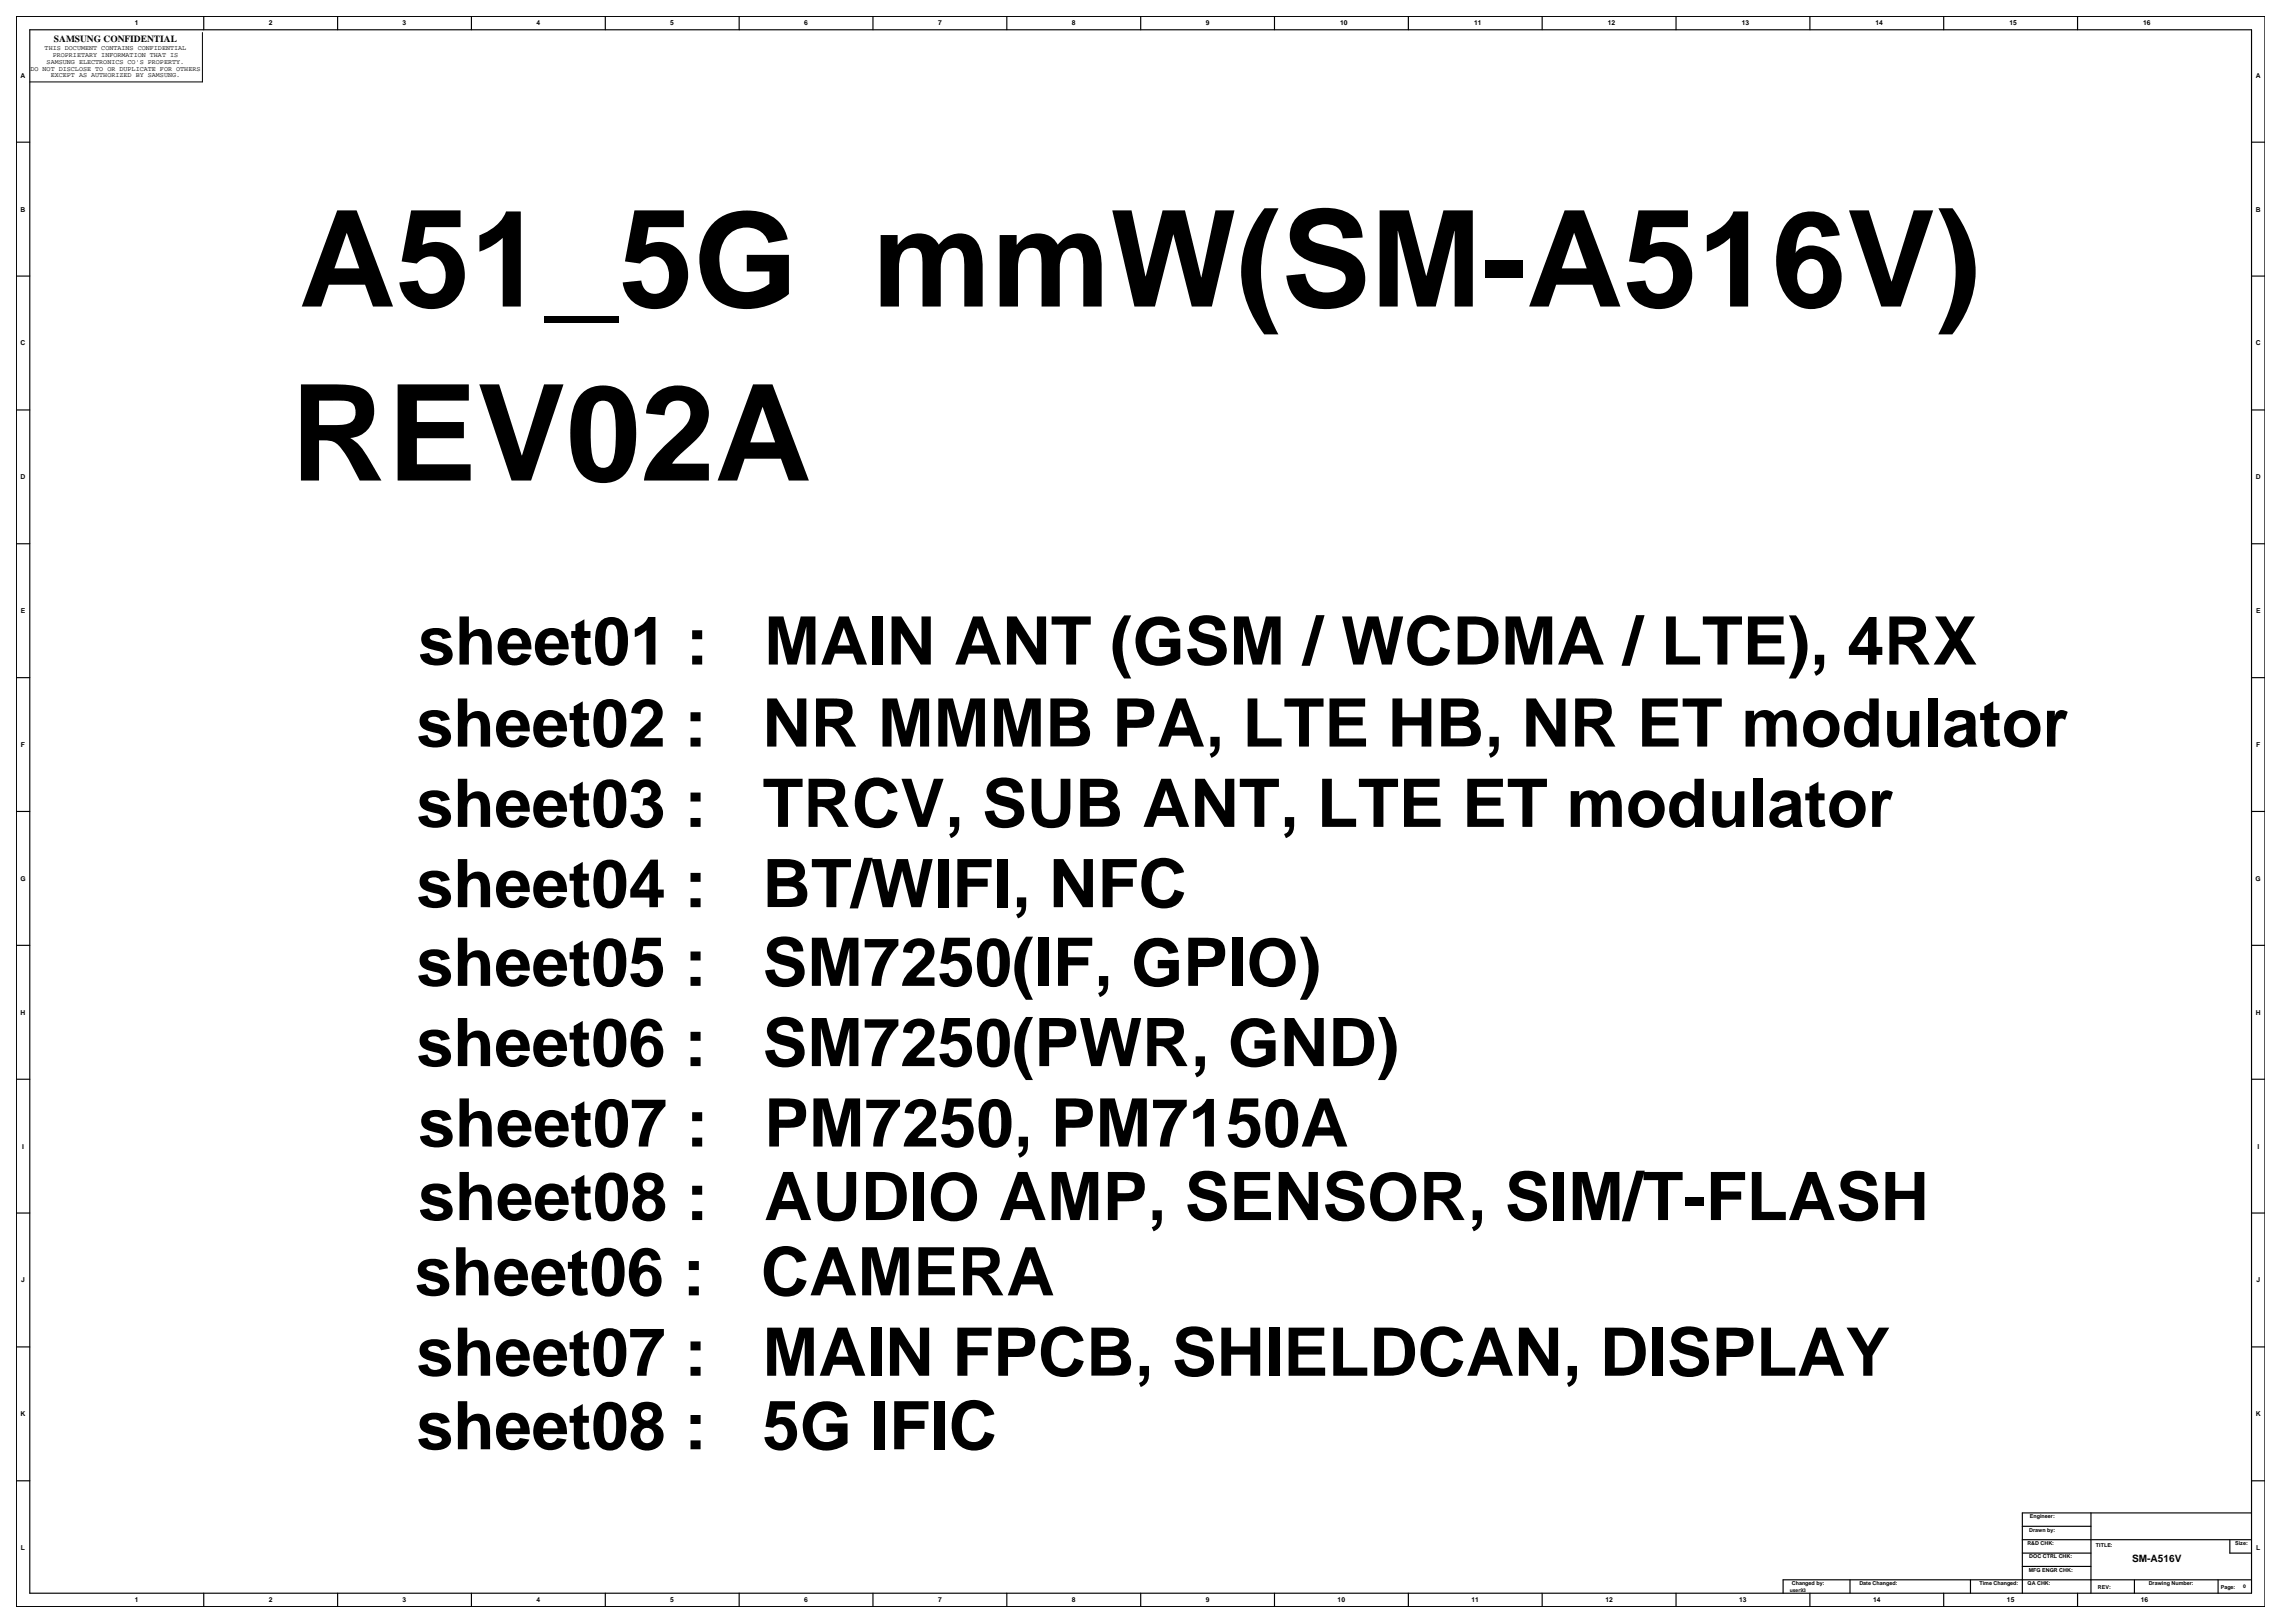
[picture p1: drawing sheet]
<svg xmlns="http://www.w3.org/2000/svg" width="420mm" height="297mm" viewBox="0 0 420 297" stroke-linecap="round" stroke-linejoin="round" font-family="sans-serif">
<defs><g id="words">
<g font-size="24.5">
<text x="54.7" y="56.1">A51_5G mmW(SM-A516V)</text>
<text x="53.2" y="87.9">REV02A</text>
</g>
<g font-size="12.3">
<text x="76.5" y="121.6">sheet01 :</text>
<text x="139.8" y="121.6">MAIN ANT (GSM / WCDMA / LTE), 4RX</text>
<text x="76.2" y="136.6">sheet02 :</text>
<text x="139.5" y="136.6">NR MMMB PA, LTE HB, NR ET modulator</text>
<text x="76.2" y="151.3">sheet03 :</text>
<text x="139.5" y="151.3">TRCV, SUB ANT, LTE ET modulator</text>
<text x="76.2" y="166">sheet04 :</text>
<text x="139.5" y="166">BT/WIFI, NFC</text>
<text x="76.2" y="180.4">sheet05 :</text>
<text x="139.5" y="180.4">SM7250(IF, GPIO)</text>
<text x="76.2" y="195.1">sheet06 :</text>
<text x="139.5" y="195.1">SM7250(PWR, GND)</text>
<text x="76.5" y="209.8">sheet07 :</text>
<text x="139.8" y="209.8">PM7250, PM7150A</text>
<text x="76.5" y="223.3">sheet08 :</text>
<text x="139.8" y="223.3">AUDIO AMP, SENSOR, SIM/T-FLASH</text>
<text x="75.9" y="237">sheet06 :</text>
<text x="139.2" y="237">CAMERA</text>
<text x="76.2" y="251.7">sheet07 :</text>
<text x="139.5" y="251.7">MAIN FPCB, SHIELDCAN, DISPLAY</text>
<text x="76.2" y="265.2">sheet08 :</text>
<text x="139.5" y="265.2">5G IFIC</text>
</g>
<text font-size="1.9" x="390.2" y="285.7">SM-A516V</text>
<text font-size="1.7" x="9.9" y="7.7">SAMSUNG CONFIDENTIAL</text>
<g font-size="1.2">
<text x="24.7" y="4.7">1</text>
<text x="49.2" y="4.7">2</text>
<text x="73.7" y="4.7">3</text>
<text x="98.2" y="4.7">4</text>
<text x="122.7" y="4.7">5</text>
<text x="147.2" y="4.7">6</text>
<text x="171.7" y="4.7">7</text>
<text x="196.2" y="4.7">8</text>
<text x="220.7" y="4.7">9</text>
<text x="245.3" y="4.7">10</text>
<text x="269.8" y="4.7">11</text>
<text x="294.3" y="4.7">12</text>
<text x="318.7" y="4.7">13</text>
<text x="343.2" y="4.7">14</text>
<text x="367.7" y="4.7">15</text>
<text x="392.2" y="4.7">16</text>
<text x="8.2" y="9.2">THIS DOCUMENT CONTAINS CONFIDENTIAL</text>
<text x="8.5" y="11.7">SAMSUNG ELECTRONICS CO'S PROPERTY.</text>
<text x="9.6" y="10.5">PROPRIETARY INFORMATION THAT IS</text>
<text x="3.8" y="14.2">A</text>
<text x="5.6" y="12.9">DO NOT DISCLOSE TO OR DUPLICATE FOR OTHERS</text>
<text x="9.3" y="14.1">EXCEPT AS AUTHORIZED BY SAMSUNG.</text>
<text x="412.8" y="14.2">A</text>
<text x="3.8" y="38.7">B</text>
<text x="412.8" y="38.7">B</text>
<text x="3.8" y="63.2">C</text>
<text x="412.8" y="63.2">C</text>
<text x="3.8" y="87.7">D</text>
<text x="412.8" y="87.7">D</text>
<text x="3.8" y="112.2">E</text>
<text x="412.9" y="112.2">E</text>
<text x="3.8" y="136.7">F</text>
<text x="412.9" y="136.7">F</text>
<text x="3.7" y="161.2">G</text>
<text x="412.8" y="161.2">G</text>
<text x="3.8" y="185.7">H</text>
<text x="412.8" y="185.7">H</text>
<text x="4" y="210.2">I</text>
<text x="413.1" y="210.2">I</text>
<text x="3.9" y="234.7">J</text>
<text x="412.9" y="234.7">J</text>
<text x="3.8" y="259.2">K</text>
<text x="412.8" y="259.2">K</text>
<text x="3.8" y="283.7">L</text>
<text x="412.9" y="283.7">L</text>
<text x="24.7" y="293.2">1</text>
<text x="49.2" y="293.2">2</text>
<text x="73.7" y="293.2">3</text>
<text x="98.2" y="293.2">4</text>
<text x="122.7" y="293.2">5</text>
<text x="147.2" y="293.2">6</text>
<text x="171.7" y="293.2">7</text>
<text x="196.2" y="293.2">8</text>
<text x="220.7" y="293.2">9</text>
<text x="244.8" y="293.2">10</text>
<text x="269.3" y="293.2">11</text>
<text x="293.8" y="293.2">12</text>
<text x="318.3" y="293.2">13</text>
<text x="342.8" y="293.2">14</text>
<text x="367.3" y="293.2">15</text>
<text x="391.8" y="293.2">16</text>
</g>
<g font-size="1">
<text x="371.4" y="280.2">Drawn by:</text>
<text x="371.5" y="277.8">Engineer:</text>
<text x="371" y="282.7">R&amp;D CHK:</text>
<text x="371.3" y="287.6">MFG ENGR CHK:</text>
<text x="371.4" y="285.2">DOC CTRL CHK:</text>
<text x="383.6" y="283">TITLE:</text>
<text x="409.1" y="282.7">Size:</text>
<text x="327.9" y="290.1">Changed by:</text>
<text x="340.3" y="290.1">Date Changed:</text>
<text x="362.2" y="290.1">Time Changed:</text>
<text x="371.1" y="290.1">QA CHK:</text>
<text x="383.9" y="290.7">REV:</text>
<text x="393.2" y="290.1">Drawing Number:</text>
<text x="406.4" y="290.7">Page:</text>
</g>
<g font-size=".9">
<text x="327.5" y="291.2">user93</text>
<text x="410.5" y="290.6">0</text>
</g>
</g></defs>
<!-- layer: MFD Layer /idea/tmp/Extended-Print.sidong46.kim.sheet0.4.mfd -->
<g fill="none" stroke="#000" stroke-width=".21">
<path d="M3 3h411.5v291h-411.5zM5.5 5.5h406.5v286h-406.5zM37.3 3v2.5M61.8 3v2.5M86.3 3v2.5M110.8 3v2.5M135.3 3v2.5M159.8 3v2.5M184.3 3v2.5M208.8 3v2.5M233.2 3v2.5M257.7 3v2.5"/>
<path d="M282.2 3v2.5M306.7 3v2.5M331.2 3v2.5M355.7 3v2.5M380.2 3v2.5M3 26h2.5M412 26h2.5M3 50.5h2.5M412 50.5h2.5M3 75h2.5M412 75h2.5M3 99.5h2.5"/>
<path d="M412 99.5h2.5M3 124h2.5M412 124h2.5M3 148.5h2.5M412 148.5h2.5M3 173h2.5M412 173h2.5M3 197.5h2.5M412 197.5h2.5M3 222h2.5M412 222h2.5M3 246.5h2.5"/>
<path d="M412 246.5h2.5M3 271h2.5M370.1 279.3h12.6M382.7 276.8v14.7M412 271h2.5M412 276.8h-41.9v14.7M37.3 291.5v2.5M61.8 291.5v2.5M86.3 291.5v2.5M110.8 291.5v2.5M135.3 291.5v2.5M159.8 291.5v2.5"/>
<path d="M184.3 291.5v2.5M208.8 291.5v2.5M233.2 291.5v2.5M257.7 291.5v2.5M282.2 291.5v2.5M306.7 291.5v2.5M331.2 291.5v2.5M338.6 289.1v2.4M355.7 291.5v2.5M360.6 289.1v2.4M370.1 281.7h41.9M370.1 284.2h12.6"/>
<path d="M370.1 286.6h12.6M380.2 291.5v2.5M390.6 289.1v2.4M405.9 289.1v2.4M408.1 281.7v2.5h3.9M412 289.1h-85.7v2.4"/>
</g>
<path d="M37 5.9v9.1h-31.5" fill="none" stroke="#000" stroke-width=".18"/>
<use href="#words"/>
</svg>
